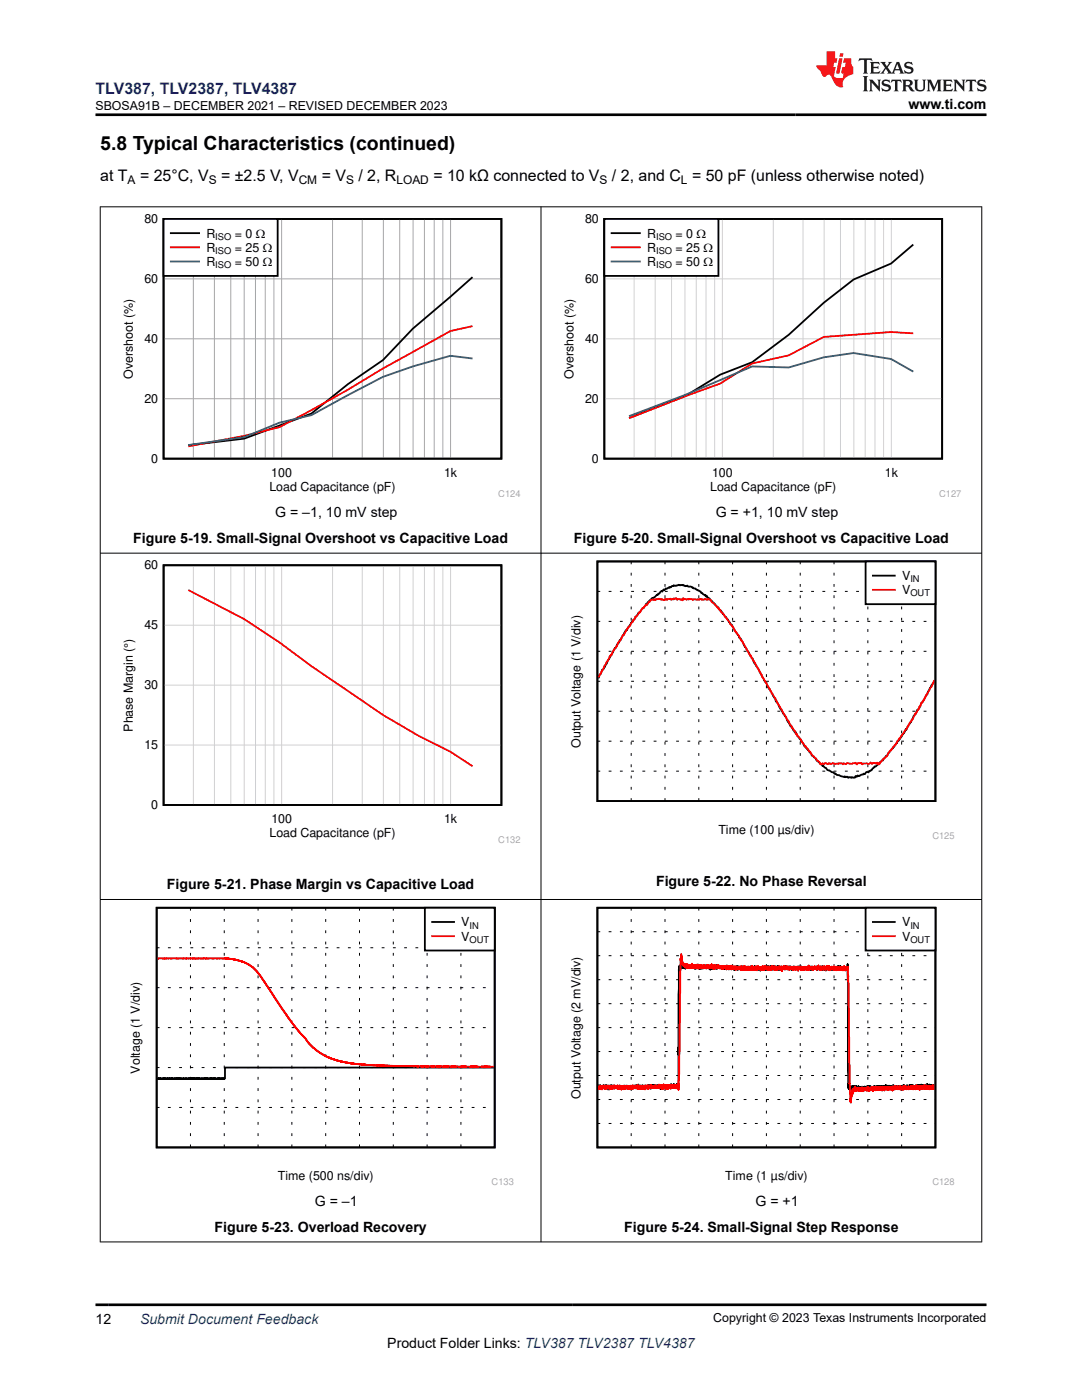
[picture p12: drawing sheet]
<svg xmlns="http://www.w3.org/2000/svg" width="216mm" height="279mm" viewBox="0 0 216 279" stroke-linecap="round" stroke-linejoin="round" font-family="sans-serif">
<defs><g id="words">
<text font-size="3.9" x="20" y="29.9">5.8 Typical Characteristics (continued)</text>
<text font-size="3.2" fill="#00f" x="19" y="18.7">TLV387, TLV2387, TLV4387</text>
<g font-size="3.2">
<text x="20" y="36.1">at T</text>
<text x="27.9" y="36.1">= 25°C, V</text>
<text x="44.1" y="36.1">= ±2.5 V, V</text>
<text x="64.2" y="36.1">= V</text>
<text x="71.5" y="36.1">/ 2, R</text>
<text x="86.5" y="36.1">= 10 kΩ connected to V</text>
<text x="122.1" y="36.1">/ 2, and C = 50 pF (unless otherwise noted)</text>
</g>
<g font-size="2.8">
<text x="181.3" y="21.8">www.ti.com</text>
<text x="54.9" y="103.2">G = –1, 10 mV step</text>
<text x="142.8" y="103.2">G = +1, 10 mV step</text>
<text x="26.6" y="108.4">Figure 5-19. Small-Signal Overshoot vs Capacitive Load</text>
<text x="114.5" y="108.4">Figure 5-20. Small-Signal Overshoot vs Capacitive Load</text>
<text x="33.3" y="177.5">Figure 5-21. Phase Margin vs Capacitive Load</text>
<text x="130.9" y="176.7">Figure 5-22. No Phase Reversal</text>
<text x="42.8" y="245.9">Figure 5-23. Overload Recovery</text>
<text x="62.8" y="240.6">G = –1</text>
<text x="124.6" y="245.9">Figure 5-24. Small-Signal Step Response</text>
<text x="150.7" y="240.6">G = +1</text>
<text x="19" y="264.2">12</text>
<text x="77.3" y="269">Product Folder Links: TLV387 TLV2387 TLV4387</text>
</g>
<text font-size="2.8" fill="#00f" x="27.9" y="264.2">Submit Document Feedback</text>
<g font-size="2.5">
<text x="19" y="21.9">SBOSA91B – DECEMBER 2021 – REVISED DECEMBER 2023</text>
<text x="28.8" y="44.5">80</text>
<text x="41.2" y="47.4">R</text>
<text x="46.8" y="47.4">= 0</text>
<text x="51.1" y="47.4">:</text>
<text x="116.8" y="44.5">80</text>
<text x="129.1" y="47.4">R</text>
<text x="134.8" y="47.4">= 0</text>
<text x="139" y="47.4">:</text>
<text x="41.2" y="50.2">R</text>
<text x="41.2" y="53.1">R</text>
<text x="46.8" y="50.2">= 25 :</text>
<text x="46.8" y="53.1">= 50 :</text>
<text x="129.1" y="50.2">R</text>
<text x="129.1" y="53.1">R</text>
<text x="134.8" y="50.2">= 25 :</text>
<text x="134.8" y="53.1">= 50 :</text>
<text x="28.8" y="56.5">60</text>
<text x="116.8" y="56.5">60</text>
<text x="28.8" y="68.4">40</text>
<text x="116.8" y="68.4">40</text>
<text x="26.5" y="75.6" transform="rotate(-90 26.5 75.6)">Overshoot (%)</text>
<text x="114.5" y="75.6" transform="rotate(-90 114.5 75.6)">Overshoot (%)</text>
<text x="28.8" y="80.4">20</text>
<text x="116.8" y="80.4">20</text>
<text x="30.2" y="92.3">0</text>
<text x="54.1" y="95.2">100</text>
<text x="88.6" y="95.2">1k</text>
<text x="118.1" y="92.3">0</text>
<text x="142.1" y="95.2">100</text>
<text x="176.6" y="95.2">1k</text>
<text x="53.8" y="98">Load Capacitance (pF)</text>
<text x="141.7" y="98">Load Capacitance (pF)</text>
<text x="28.8" y="113.6">60</text>
<text x="180" y="115.8">V</text>
<text x="180" y="118.6">V</text>
<text x="28.8" y="125.6">45</text>
<text x="28.8" y="137.6">30</text>
<text x="26.5" y="146" transform="rotate(-90 26.5 146)">Phase Margin (°)</text>
<text x="28.8" y="149.5">15</text>
<text x="115.8" y="149.2" transform="rotate(-90 115.8 149.2)">Output Voltage (1 V/div)</text>
<text x="30.2" y="161.5">0</text>
<text x="53.8" y="167.1">Load Capacitance (pF)</text>
<text x="54.1" y="164.3">100</text>
<text x="88.6" y="164.3">1k</text>
<text x="143.3" y="166.4">Time (100 µs/div)</text>
<text x="92.1" y="184.9">V</text>
<text x="180" y="184.9">V</text>
<text x="92.1" y="187.7">V</text>
<text x="180" y="187.7">V</text>
<text x="27.9" y="214.2" transform="rotate(-90 27.9 214.2)">Voltage (1 V/div)</text>
<text x="115.8" y="219.3" transform="rotate(-90 115.8 219.3)">Output Voltage (2 mV/div)</text>
<text x="55.4" y="235.5">Time (500 ns/div)</text>
<text x="144.7" y="235.5">Time (1 µs/div)</text>
<text x="142.3" y="263.9">Copyright © 2023 Texas Instruments Incorporated</text>
</g>
<g font-size="2.4">
<text x="25.5" y="36.7">A</text>
<text x="41.7" y="36.7">S</text>
<text x="59.6" y="36.7">CM</text>
<text x="69" y="36.7">S</text>
<text x="79.1" y="36.7">LOAD</text>
<text x="119.6" y="36.7">S</text>
<text x="135.9" y="36.7">L</text>
</g>
<g font-size="1.9">
<text x="43" y="47.8">ISO</text>
<text x="130.9" y="47.8">ISO</text>
<text x="43" y="50.7">ISO</text>
<text x="43" y="53.5">ISO</text>
<text x="130.9" y="50.7">ISO</text>
<text x="130.9" y="53.5">ISO</text>
<text x="181.7" y="116.2">IN</text>
<text x="181.7" y="119">OUT</text>
<text x="93.7" y="185.3">IN</text>
<text x="181.7" y="185.3">IN</text>
<text x="93.7" y="188.1">OUT</text>
<text x="181.7" y="188.1">OUT</text>
</g>
<g font-size="1.9" fill="#a8a8a8">
<text x="99.4" y="99.1">C124</text>
<text x="187.4" y="99.1">C127</text>
<text x="186" y="167.4">C125</text>
<text x="99.4" y="168.2">C132</text>
<text x="98.1" y="236.6">C133</text>
<text x="186" y="236.6">C128</text>
</g>
</g></defs>
<path d="M32.6 43.7h67.4v47.8h-67.4zM94.3 55.3l-11.9 10.3-6 6.3-7 4.8-7.3 5.8-13.4 5-11.1 1.4" fill="none" stroke="#000" stroke-width=".36"/>
<g fill="none" stroke="#a8a8a8" stroke-width=".2">
<path d="M32.6 55.7h67.5M38.6 43.7v47.8M42.8 43.7v47.8M46 43.7v47.8M48.7 43.7v47.8M51 43.7v47.8M52.9 43.7v47.8M54.7 43.7v47.8M56.2 43.7v47.8M66.4 43.7v47.8M72.3 43.7v47.8M76.5 43.7v47.8"/>
<path d="M79.8 43.7v47.8M82.4 43.7v47.8M84.7 43.7v47.8M86.6 43.7v47.8M88.4 43.7v47.8M89.9 43.7v47.8M32.6 79.6h67.5M32.6 67.6h67.5"/>
</g>
<path d="M94.3 65.1l-4.4 1-13.5 7.4-7 4.3-13.6 7.5-7.1 1.7-11.1 2.1" fill="none" stroke="#f00" stroke-width=".36"/>
<path d="M94.3 71.5l-4.4-.5-7.5 2.1-6 2.1-14.3 7.7-6.3 1.5-7.1 2.8-11.1 1.6" fill="none" stroke="#295c75" stroke-width=".36"/>
<path d="M32.6 43.7h22.8v11.4h-22.8z" fill-rule="evenodd" fill="#fff"/>
<path d="M32.6 43.7h22.8v11.4h-22.8zM34.1 46.5h5.6M120.6 43.7h67.4v47.8h-67.4zM182.2 48.8l-4.4 3.8-7.5 3.2-5.9 4.6-7 6.4-7.3 5.5-6.4 2.5-7 4.3-11.2 4.3" fill="none" stroke="#000" stroke-width=".36"/>
<path d="M34.1 49.4h5.6M182.2 66.5l-4.4-.2-13.4 .9-7 3.7-7.3 1.6-6.4 4.1-7 2.5-11.2 4.3" fill="none" stroke="#f00" stroke-width=".36"/>
<path d="M34.1 52.2h5.6M182.2 74.2l-4.4-2.6-7.5-1.1-5.9 .8-7 2-7.3-.2-13.4 5.7-11.2 4.3" fill="none" stroke="#295c75" stroke-width=".36"/>
<g fill="none" stroke="#d1d1d1" stroke-width=".2">
<path d="M120.6 55.7h67.4M126.5 43.7v47.8M130.7 43.7v47.8M134 43.7v47.8M136.7 43.7v47.8M138.9 43.7v47.8M140.9 43.7v47.8M142.6 43.7v47.8M144.1 43.7v47.8M154.3 43.7v47.8M160.2 43.7v47.8M164.4 43.7v47.8"/>
<path d="M167.7 43.7v47.8M170.4 43.7v47.8M172.6 43.7v47.8M174.6 43.7v47.8M176.3 43.7v47.8M177.9 43.7v47.8M120.6 79.6h67.4M120.6 67.6h67.4"/>
</g>
<path d="M120.6 43.7h22.8v11.4h-22.8z" fill-rule="evenodd" fill="#fff"/>
<path d="M120.6 43.7h22.8v11.4h-22.8zM122 46.5h5.7M32.6 112.8h67.5v47.9h-67.5zM119.2 112h67.5v47.9h-67.5zM119.4 135.3l.5-.8 .2-.8 .3-.2 .3-.4 1.1-2.3 .1 .1 1.4-2.5 .4-.6h.1l1.1-2 .2-.1 .8-1.5 .6-.5 .9-1.5 .2 .1 .2-.3 .4-.7 .2 .1 .5-.9 .2 .1 .5-.8 .5-.5 .2 .1 .2-.2 .6-.5 .1 .1 .2-.3h.1l.5-.6 .2 .2 .2-.5 .2 .2 .2-.4 .3 .1 .4-.3 .1 .1 .8-.5 .3 .1 .7-.2 .1 .1 .8-.1 .4 .3 .4-.1 .2 .2 .9 .1 .2 .2 .4 .1 .4 .3 .5 .2 1 .8 .1-.1 .1 .4 .2-.2 2.1 2.4 .2-.1 .1 .4 .4 .3 1.6 2.3 .6 .5 .8 1.5 1 1.5 .7 1.4 1.5 2.2 .4 1 .7 .9 1.5 2.9 .1 .2 .1-.1 .3 .9 1.5 2.4 .1 .5 .4 .4 2.6 4.6h.1l.7 1.2 .1-.2 .4 1 .7 .7 .8 1.3 1.2 1.4 .2 .3 .4 .3 .6 .9 .5 .2 .1 .3 1.2 .8 .3 .5h.4l.5 .4h.3l.7 .6 1.5 .4 .1-.2 .1 .2 .3-.1 .3 .2 .2-.1 .4 .1 .2-.1 .5 .1 .1-.3 .2 .1 .2-.2 .3 .1 .4-.3h.4l.2-.2 .2 .1 .3-.4 .4 .1 .3-.4 .4-.1 .5-.7 .3-.1 .5-.6 .8-.5 .7-1 .1 .1 .3-.6 1.2-1.3 .6-.7 .1-.4h.1l.4-.5 1.1-1.9 .2 .1 1.2-2 .2-.8 .3-.2 .4-.9 .4-.4 .6-1.2h.1l.7-1.3 .2-.2 .2-.6 1.3-2.2" fill="none" stroke="#000" stroke-width=".36"/>
<path d="M122 49.4h5.7M37.6 117.8l11.1 5.8 7.1 4.6 6.3 4.8 14.3 9.7 7.1 4.2 6.4 3.1 4.4 2.9M119.4 135.2l2.2-4.2 .3-.4 .1 .1 .3-.7 .5-.6 .2-.5 .1 .1 .3-.8 .5-.6 1.2-2.2 .6-.5 .2-.6 .3-.1 .6-1.1h.1l.8-.9 .3-.5 .9-1.1 .2 .2 .4-.7 .1 .1a.84 .84 0 0 1 1.2-.4l.1-.3h.6l.4 .2 .1-.1 .4 .2 .3-.2 .1 .1 .2-.2 .1 .2 .7-.2 .1 .2 .3-.2 .1 .2 .1-.3 .2 .2 .3-.2 .2 .3 .4-.2 .3 .2 .3-.1 .1 .2 .1-.5 .2 .3 .2-.1a.31 .31 0 0 0 .6 0l.1 .2 .2-.2 .5 .1 .1 .2 .2-.2h.4l.1 .1h.3l.1-.1 .3 .1 .1-.2 .3 .2 .1-.1 .4 .1 .2-.2 .4 .1a1 1 0 0 1 1 .6l1.1 1 .2 .3 .1-.1 .1 .5 .2-.1 .6 .8 3.8 5.5 1.5 2.8 .1-.1 .2 .6h.1l.1 .4 .4 .4 1.5 2.9 1.9 3.3 .7 .9 .4 .9 2 3.5 .3 .3 .3 .6 .2 .2 .2 .5h.1l.4 .6 .3 .7 .1-.1 1.6 2.4h.2l.6 1 .3 .1 .1 .4 1.7 1.7 .2 .4 .4-.2 .3 .2 .3-.3 .5 .3 .1-.2h.3l.3 .2 .3-.2 .2 .2 .7-.1 .1 .1 .3-.2 .7 .2 .1-.2 .5 .2 .3-.2 .8 .2 .8-.3 .3 .4 .3-.3 .5 .1 .2-.1 .1 .3 .1-.2 .7-.1 .4 .2 .4-.3 .3 .2 .4-.2 .4 .2 .3-.2 .1 .3 .1-.2 .2 .3 .6-1 .6-.5a.75 .75 0 0 0 .5-.7l1.5-1.8 .7-1.2 1.3-1.7 .8-1.5a3.5 3.5 0 0 0 1.1-1.8h.1l.7-1.3 .3-.2 .1-.7 .2 .1 .4-.5 2.1-4" fill="none" stroke="#f00" stroke-width=".36"/>
<path d="M122 52.2h5.7" fill="none" stroke="#295c75" stroke-width=".36"/>
<g fill="none" stroke="#d1d1d1" stroke-width=".2">
<path d="M38.6 112.8v47.9M42.8 112.8v47.9M46.1 112.8v47.9M48.7 112.8v47.9M51 112.8v47.9M52.9 112.8v47.9M54.7 112.8v47.9M56.2 112.8v47.9M66.4 112.8v47.9M72.3 112.8v47.9M76.5 112.8v47.9M79.8 112.8v47.9"/>
<path d="M82.4 112.8v47.9M84.7 112.8v47.9M86.6 112.8v47.9M88.4 112.8v47.9M89.9 112.8v47.9M32.6 136.7h67.5M32.6 124.8h67.5M32.6 148.7h67.5"/>
</g>
<g fill="none" stroke="#000" stroke-width=".2">
<path d="M119.2 118h.6M121.5 118h.5M123.7 118h.6M125.9 118h.6M125.9 112v.6M125.9 114.3v.6M125.9 116.6v.5M125.9 118.8v.6M128.2 118h.5M130.4 118h.6M132.7 118h.5M132.7 112v.6"/>
<path d="M132.7 114.3v.6M132.7 116.6v.5M132.7 118.8v.6M134.9 118h.6M137.2 118h.5M139.4 118h.6M139.4 112v.6M139.4 114.3v.6M139.4 116.6v.5M139.4 118.8v.6M141.7 118h.5M143.9 118h.6"/>
<path d="M146.1 118h.6M146.2 112v.6M146.2 114.3v.6M146.2 116.6v.5M146.2 118.8v.6M148.4 118h.5M150.6 118h.6M152.9 118h.5M152.9 112v.6M152.9 114.3v.6M152.9 116.6v.5M152.9 118.8v.6"/>
<path d="M155.1 118h.6M157.4 118h.5M159.6 118h.6M159.7 112v.6M159.7 114.3v.6M159.7 116.6v.5M159.7 118.8v.6M161.9 118h.5M164.1 118h.6M166.3 118h.6M166.4 112v.6M166.4 114.3v.6"/>
<path d="M166.4 116.6v.5M166.4 118.8v.6M168.6 118h.5M170.8 118h.6M173.1 118h.5M173.2 112v.6M173.2 114.3v.6M173.2 116.6v.5M173.2 118.8v.6M175.3 118h.6M177.6 118h.5M179.8 118h.6"/>
<path d="M179.9 112v.6M179.9 114.3v.6M179.9 116.6v.5M179.9 118.8v.6M182.1 118h.5M184.3 118h.6M186.5 118h.2M119.2 136h.6M119.2 130h.6M119.2 124h.6M121.5 136h.5M121.5 130h.5"/>
<path d="M121.5 124h.5M123.7 136h.6M123.7 130h.6M123.7 124h.6M125.9 136h.6M125.9 130h.6M125.9 124h.6M125.9 121v.6M125.9 123.3v.6M125.9 125.5v.6M125.9 127.8v.6M125.9 130v.6"/>
<path d="M125.9 132.3v.6M125.9 134.5v.6M125.9 136.8v.6M125.9 139v.6M128.2 136h.5M128.2 130h.5M128.2 124h.5M130.4 136h.6M130.4 130h.6M130.4 124h.6M132.7 136h.5M132.7 130h.5"/>
<path d="M132.7 124h.5M132.7 121v.6M132.7 123.3v.6M132.7 125.5v.6M132.7 127.8v.6M132.7 130v.6M132.7 132.3v.6M132.7 134.5v.6M132.7 136.8v.6M132.7 139v.6M134.9 136h.6M134.9 130h.6"/>
<path d="M134.9 124h.6M137.2 136h.5M137.2 130h.5M137.2 124h.5M139.4 136h.6M139.4 130h.6M139.4 124h.6M139.4 121v.6M139.4 123.3v.6M139.4 125.5v.6M139.4 127.8v.6M139.4 130v.6"/>
<path d="M139.4 132.3v.6M139.4 134.5v.6M139.4 136.8v.6M139.4 139v.6M141.7 136h.5M141.7 130h.5M141.7 124h.5M143.9 136h.6M143.9 130h.6M143.9 124h.6M146.1 136h.6M146.1 130h.6"/>
<path d="M146.1 124h.6M146.2 121v.6M146.2 123.3v.6M146.2 125.5v.6M146.2 127.8v.6M146.2 130v.6M146.2 132.3v.6M146.2 134.5v.6M146.2 136.8v.6M146.2 139v.6M148.4 136h.5M148.4 130h.5"/>
<path d="M148.4 124h.5M150.6 136h.6M150.6 130h.6M150.6 124h.6M152.9 136h.5M152.9 130h.5M152.9 124h.5M152.9 121v.6M152.9 123.3v.6M152.9 125.5v.6M152.9 127.8v.6M152.9 130v.6"/>
<path d="M152.9 132.3v.6M152.9 134.5v.6M152.9 136.8v.6M152.9 139v.6M155.1 136h.6M155.1 130h.6M155.1 124h.6M157.4 136h.5M157.4 130h.5M157.4 124h.5M159.6 136h.6M159.6 130h.6"/>
<path d="M159.6 124h.6M159.7 121v.6M159.7 123.3v.6M159.7 125.5v.6M159.7 127.8v.6M159.7 130v.6M159.7 132.3v.6M159.7 134.5v.6M159.7 136.8v.6M159.7 139v.6M161.9 136h.5M161.9 130h.5"/>
<path d="M161.9 124h.5M164.1 136h.6M164.1 130h.6M164.1 124h.6M166.3 136h.6M166.3 130h.6M166.3 124h.6M166.4 121v.6M166.4 123.3v.6M166.4 125.5v.6M166.4 127.8v.6M166.4 130v.6"/>
<path d="M166.4 132.3v.6M166.4 134.5v.6M166.4 136.8v.6M166.4 139v.6M168.6 136h.5M168.6 130h.5M168.6 124h.5M170.8 136h.6M170.8 130h.6M170.8 124h.6M173.1 136h.5M173.1 130h.5"/>
<path d="M173.1 124h.5M173.2 121v.6M173.2 123.3v.6M173.2 125.5v.6M173.2 127.8v.6M173.2 130v.6M173.2 132.3v.6M173.2 134.5v.6M173.2 136.8v.6M173.2 139v.6M175.3 136h.6M175.3 130h.6"/>
<path d="M175.3 124h.6M177.6 136h.5M177.6 130h.5M177.6 124h.5M179.8 136h.6M179.8 130h.6M179.8 124h.6M179.9 121v.6M179.9 123.3v.6M179.9 125.5v.6M179.9 127.8v.6M179.9 130v.6"/>
<path d="M179.9 132.3v.6M179.9 134.5v.6M179.9 136.8v.6M179.9 139v.6M182.1 136h.5M182.1 130h.5M182.1 124h.5M184.3 136h.6M184.3 130h.6M184.3 124h.6M186.5 136h.2M186.5 130h.2"/>
<path d="M186.5 124h.2M119.2 153.9h.6M119.2 147.9h.6M119.2 141.9h.6M121.5 153.9h.5M121.5 147.9h.5M121.5 141.9h.5M123.7 153.9h.6M123.7 147.9h.6M123.7 141.9h.6M125.9 153.9h.6M125.9 147.9h.6"/>
<path d="M125.9 141.9h.6M125.9 141.3v.6M125.9 143.5v.6M125.9 145.8v.6M125.9 148v.6M125.9 150.3v.6M125.9 152.5v.6M125.9 154.8v.6M125.9 157v.6M125.9 159.3v.6M128.2 153.9h.5M128.2 147.9h.5"/>
<path d="M128.2 141.9h.5M130.4 153.9h.6M130.4 147.9h.6M130.4 141.9h.6M132.7 153.9h.5M132.7 147.9h.5M132.7 141.9h.5M132.7 141.3v.6M132.7 143.5v.6M132.7 145.8v.6M132.7 148v.6M132.7 150.3v.6"/>
<path d="M132.7 152.5v.6M132.7 154.8v.6M132.7 157v.6M132.7 159.3v.6M134.9 153.9h.6M134.9 147.9h.6M134.9 141.9h.6M137.2 153.9h.5M137.2 147.9h.5M137.2 141.9h.5M139.4 153.9h.6M139.4 147.9h.6"/>
<path d="M139.4 141.9h.6M139.4 141.3v.6M139.4 143.5v.6M139.4 145.8v.6M139.4 148v.6M139.4 150.3v.6M139.4 152.5v.6M139.4 154.8v.6M139.4 157v.6M139.4 159.3v.6M141.7 153.9h.5M141.7 147.9h.5"/>
<path d="M141.7 141.9h.5M143.9 153.9h.6M143.9 147.9h.6M143.9 141.9h.6M146.1 153.9h.6M146.1 147.9h.6M146.1 141.9h.6M146.2 141.3v.6M146.2 143.5v.6M146.2 145.8v.6M146.2 148v.6M146.2 150.3v.6"/>
<path d="M146.2 152.5v.6M146.2 154.8v.6M146.2 157v.6M146.2 159.3v.6M148.4 153.9h.5M148.4 147.9h.5M148.4 141.9h.5M150.6 153.9h.6M150.6 147.9h.6M150.6 141.9h.6M152.9 153.9h.5M152.9 147.9h.5"/>
<path d="M152.9 141.9h.5M152.9 141.3v.6M152.9 143.5v.6M152.9 145.8v.6M152.9 148v.6M152.9 150.3v.6M152.9 152.5v.6M152.9 154.8v.6M152.9 157v.6M152.9 159.3v.6M155.1 153.9h.6M155.1 147.9h.6"/>
<path d="M155.1 141.9h.6M157.4 153.9h.5M157.4 147.9h.5M157.4 141.9h.5M159.6 153.9h.6M159.6 147.9h.6M159.6 141.9h.6M159.7 141.3v.6M159.7 143.5v.6M159.7 145.8v.6M159.7 148v.6M159.7 150.3v.6"/>
<path d="M159.7 152.5v.6M159.7 154.8v.6M159.7 157v.6M159.7 159.3v.6M161.9 153.9h.5M161.9 147.9h.5M161.9 141.9h.5M164.1 153.9h.6M164.1 147.9h.6M164.1 141.9h.6M166.3 153.9h.6M166.3 147.9h.6"/>
<path d="M166.3 141.9h.6M166.4 141.3v.6M166.4 143.5v.6M166.4 145.8v.6M166.4 148v.6M166.4 150.3v.6M166.4 152.5v.6M166.4 154.8v.6M166.4 157v.6M166.4 159.3v.6M168.6 153.9h.5M168.6 147.9h.5"/>
<path d="M168.6 141.9h.5M170.8 153.9h.6M170.8 147.9h.6M170.8 141.9h.6M173.1 153.9h.5M173.1 147.9h.5M173.1 141.9h.5M173.2 141.3v.6M173.2 143.5v.6M173.2 145.8v.6M173.2 148v.6M173.2 150.3v.6"/>
<path d="M173.2 152.5v.6M173.2 154.8v.6M173.2 157v.6M173.2 159.3v.6M175.3 153.9h.6M175.3 147.9h.6M175.3 141.9h.6M177.6 153.9h.5M177.6 147.9h.5M177.6 141.9h.5M179.8 153.9h.6M179.8 147.9h.6"/>
<path d="M179.8 141.9h.6M179.9 141.3v.6M179.9 143.5v.6M179.9 145.8v.6M179.9 148v.6M179.9 150.3v.6M179.9 152.5v.6M179.9 154.8v.6M179.9 157v.6M179.9 159.3v.6M182.1 153.9h.5M182.1 147.9h.5"/>
<path d="M182.1 141.9h.5M184.3 153.9h.6M184.3 147.9h.6M184.3 141.9h.6M186.5 153.9h.2M186.5 147.9h.2M186.5 141.9h.2"/>
</g>
<path d="M172.7 112h14v8.6h-14z" fill-rule="evenodd" fill="#fff"/>
<path d="M172.7 112h14v8.6h-14zM174.2 114.9h4.3M31.3 181.2h67.4v47.8h-67.4zM98.5 213.1h-53.6v2.2h-13.5" fill="none" stroke="#000" stroke-width=".36"/>
<path d="M174.2 117.7h4.3M31.4 191.3h14.2l2 .4 2 .7 1.1 .8 .9 1.1 6 8.9 .1 .1 .8 1.2h.1v.2l1.4 1.6 .9 .9 .7 1.1 2.3 1.9 2.7 1.3 3.2 .7 5.3 .4 23.4 .3" fill="none" stroke="#f00" stroke-width=".36"/>
<g fill="none" stroke="#000" stroke-width=".2">
<path d="M31.3 197.1h.5M31.3 189.1h.5M33.5 197.1h.6M33.5 189.1h.6M35.8 197.1h.5M35.8 189.1h.5M38 197.1h.6M38 189.1h.6M38 181.2v.5M38 183.4v.6M38 185.7v.5M38 187.9v.6"/>
<path d="M38 190.2v.5M38 192.4v.6M38 194.7v.5M38 196.9v.6M38 199.2v.5M40.2 197.1h.6M40.2 189.1h.6M42.5 197.1h.5M42.5 189.1h.5M44.7 197.1h.6M44.7 189.1h.6M44.7 181.2v.5"/>
<path d="M44.7 183.4v.6M44.7 185.7v.5M44.7 187.9v.6M44.7 190.2v.5M44.7 192.4v.6M44.7 194.7v.5M44.7 196.9v.6M44.7 199.2v.5M47 197.1h.5M47 189.1h.5M49.2 197.1h.6M49.2 189.1h.6"/>
<path d="M51.5 197.1h.5M51.5 189.1h.5M51.5 181.2v.5M51.5 183.4v.6M51.5 185.7v.5M51.5 187.9v.6M51.5 190.2v.5M51.5 192.4v.6M51.5 194.7v.5M51.5 196.9v.6M51.5 199.2v.5M53.7 197.1h.6"/>
<path d="M53.7 189.1h.6M56 197.1h.5M56 189.1h.5M58.2 197.1h.6M58.2 189.1h.6M58.2 181.2v.5M58.2 183.4v.6M58.2 185.7v.5M58.2 187.9v.6M58.2 190.2v.5M58.2 192.4v.6M58.2 194.7v.5"/>
<path d="M58.2 196.9v.6M58.2 199.2v.5M60.4 197.1h.6M60.4 189.1h.6M62.7 197.1h.5M62.7 189.1h.5M64.9 197.1h.6M64.9 189.1h.6M65 181.2v.5M65 183.4v.6M65 185.7v.5M65 187.9v.6"/>
<path d="M65 190.2v.5M65 192.4v.6M65 194.7v.5M65 196.9v.6M65 199.2v.5M67.2 197.1h.5M67.2 189.1h.5M69.4 197.1h.6M69.4 189.1h.6M71.7 197.1h.5M71.7 189.1h.5M71.7 181.2v.5"/>
<path d="M71.7 183.4v.6M71.7 185.7v.5M71.7 187.9v.6M71.7 190.2v.5M71.7 192.4v.6M71.7 194.7v.5M71.7 196.9v.6M71.7 199.2v.5M73.9 197.1h.6M73.9 189.1h.6M76.2 197.1h.5M76.2 189.1h.5"/>
<path d="M78.4 197.1h.6M78.4 189.1h.6M78.5 181.2v.5M78.5 183.4v.6M78.5 185.7v.5M78.5 187.9v.6M78.5 190.2v.5M78.5 192.4v.6M78.5 194.7v.5M78.5 196.9v.6M78.5 199.2v.5M80.6 197.1h.6"/>
<path d="M80.6 189.1h.6M82.9 197.1h.6M82.9 189.1h.6M85.1 197.1h.6M85.1 189.1h.6M85.2 181.2v.5M85.2 183.4v.6M85.2 185.7v.5M85.2 187.9v.6M85.2 190.2v.5M85.2 192.4v.6M85.2 194.7v.5"/>
<path d="M85.2 196.9v.6M85.2 199.2v.5M87.4 197.1h.5M87.4 189.1h.5M89.6 197.1h.6M89.6 189.1h.6M91.9 197.1h.5M91.9 189.1h.5M92 181.2v.5M92 183.4v.6M92 185.7v.5M92 187.9v.6"/>
<path d="M92 190.2v.5M92 192.4v.6M92 194.7v.5M92 196.9v.6M92 199.2v.5M94.1 197.1h.6M94.1 189.1h.6M96.4 197.1h.5M96.4 189.1h.5M98.6 197.1h.1M98.6 189.1h.1M31.3 213.1h.5"/>
<path d="M31.3 205.1h.5M33.5 213.1h.6M33.5 205.1h.6M35.8 213.1h.5M35.8 205.1h.5M38 213.1h.6M38 205.1h.6M38 201.4v.6M38 203.7v.5M38 205.9v.6M38 208.2v.5M38 210.4v.6"/>
<path d="M38 212.7v.5M38 214.9v.6M38 217.2v.5M38 219.4v.6M40.2 213.1h.6M40.2 205.1h.6M42.5 213.1h.5M42.5 205.1h.5M44.7 213.1h.6M44.7 205.1h.6M44.7 201.4v.6M44.7 203.7v.5"/>
<path d="M44.7 205.9v.6M44.7 208.2v.5M44.7 210.4v.6M44.7 212.7v.5M44.7 214.9v.6M44.7 217.2v.5M44.7 219.4v.6M47 213.1h.5M47 205.1h.5M49.2 213.1h.6M49.2 205.1h.6M51.5 213.1h.5"/>
<path d="M51.5 205.1h.5M51.5 201.4v.6M51.5 203.7v.5M51.5 205.9v.6M51.5 208.2v.5M51.5 210.4v.6M51.5 212.7v.5M51.5 214.9v.6M51.5 217.2v.5M51.5 219.4v.6M53.7 213.1h.6M53.7 205.1h.6"/>
<path d="M56 213.1h.5M56 205.1h.5M58.2 213.1h.6M58.2 205.1h.6M58.2 201.4v.6M58.2 203.7v.5M58.2 205.9v.6M58.2 208.2v.5M58.2 210.4v.6M58.2 212.7v.5M58.2 214.9v.6M58.2 217.2v.5"/>
<path d="M58.2 219.4v.6M60.4 213.1h.6M60.4 205.1h.6M62.7 213.1h.5M62.7 205.1h.5M64.9 213.1h.6M64.9 205.1h.6M65 201.4v.6M65 203.7v.5M65 205.9v.6M65 208.2v.5M65 210.4v.6"/>
<path d="M65 212.7v.5M65 214.9v.6M65 217.2v.5M65 219.4v.6M67.2 213.1h.5M67.2 205.1h.5M69.4 213.1h.6M69.4 205.1h.6M71.7 213.1h.5M71.7 205.1h.5M71.7 201.4v.6M71.7 203.7v.5"/>
<path d="M71.7 205.9v.6M71.7 208.2v.5M71.7 210.4v.6M71.7 212.7v.5M71.7 214.9v.6M71.7 217.2v.5M71.7 219.4v.6M73.9 213.1h.6M73.9 205.1h.6M76.2 213.1h.5M76.2 205.1h.5M78.4 213.1h.6"/>
<path d="M78.4 205.1h.6M78.5 201.4v.6M78.5 203.7v.5M78.5 205.9v.6M78.5 208.2v.5M78.5 210.4v.6M78.5 212.7v.5M78.5 214.9v.6M78.5 217.2v.5M78.5 219.4v.6M80.6 213.1h.6M80.6 205.1h.6"/>
<path d="M82.9 213.1h.6M82.9 205.1h.6M85.1 213.1h.6M85.1 205.1h.6M85.2 201.4v.6M85.2 203.7v.5M85.2 205.9v.6M85.2 208.2v.5M85.2 210.4v.6M85.2 212.7v.5M85.2 214.9v.6M85.2 217.2v.5"/>
<path d="M85.2 219.4v.6M87.4 213.1h.5M87.4 205.1h.5M89.6 213.1h.6M89.6 205.1h.6M91.9 213.1h.5M91.9 205.1h.5M92 201.4v.6M92 203.7v.5M92 205.9v.6M92 208.2v.5M92 210.4v.6"/>
<path d="M92 212.7v.5M92 214.9v.6M92 217.2v.5M92 219.4v.6M94.1 213.1h.6M94.1 205.1h.6M96.4 213.1h.5M96.4 205.1h.5M98.6 213.1h.1M98.6 205.1h.1M31.3 221h.5M33.5 221h.6"/>
<path d="M35.8 221h.5M38 221h.6M38 221.7v.5M38 223.9v.6M38 226.2v.5M38 228.4v.6M40.2 221h.6M42.5 221h.5M44.7 221h.6M44.7 221.7v.5M44.7 223.9v.6M44.7 226.2v.5"/>
<path d="M44.7 228.4v.6M47 221h.5M49.2 221h.6M51.5 221h.5M51.5 221.7v.5M51.5 223.9v.6M51.5 226.2v.5M51.5 228.4v.6M53.7 221h.6M56 221h.5M58.2 221h.6M58.2 221.7v.5"/>
<path d="M58.2 223.9v.6M58.2 226.2v.5M58.2 228.4v.6M60.4 221h.6M62.7 221h.5M64.9 221h.6M65 221.7v.5M65 223.9v.6M65 226.2v.5M65 228.4v.6M67.2 221h.5M69.4 221h.6"/>
<path d="M71.7 221h.5M71.7 221.7v.5M71.7 223.9v.6M71.7 226.2v.5M71.7 228.4v.6M73.9 221h.6M76.2 221h.5M78.4 221h.6M78.5 221.7v.5M78.5 223.9v.6M78.5 226.2v.5M78.5 228.4v.6"/>
<path d="M80.6 221h.6M82.9 221h.6M85.1 221h.6M85.2 221.7v.5M85.2 223.9v.6M85.2 226.2v.5M85.2 228.4v.6M87.4 221h.5M89.6 221h.6M91.9 221h.5M92 221.7v.5M92 223.9v.6"/>
<path d="M92 226.2v.5M92 228.4v.6M94.1 221h.6M96.4 221h.5M98.6 221h.1"/>
</g>
<path d="M84.8 181.2h13.9v8.5h-13.9z" fill-rule="evenodd" fill="#fff"/>
<path d="M84.8 181.2h13.9v8.5h-13.9zM86.2 184h4.4M119.2 181.2h67.5v47.8h-67.5zM186.5 216.8v.3l-.1-.6v.6l-.1-.5v.5v-.5l-.1 .4-.2-.4v.4l-.1-.4-.1 .6v-.7v.6l-.1-.6-.1 .6v-.6l-.1 .5-.1-.6v.7l-.1-.5-.1 .5v-.5l-.1 .4v-.5v.4l-.1-.3v.4v-.6l-.2 .8v-.6l-.1 .6v-.7l-.1 .6-.1-.6-.1 .7v-.5v.5l-.1-.6-.1 .5v-.5l-.1 .5-.1-.4v.4v-.6v.5l-.1-.4-.1 .5v-.6v.7l-.1-.6v.5l-.1-.5h-.1v.6v-.5l-.1 .4v-.5l-.1 .4-.1-.4v.4l-.1-.5v.5l-.1-.5v.7v-.3l-.1 .1v-.2v.3l-.1-.3v.3l-.1-.4v.4v-.5v.5v-.4l-.1 .4-.1-.4v.6v-.5l-.2 .2v-.3v.4v-.5v.6v-.4l-.1 .4-.1-.5v.4l-.1-.4-.1 .4v-.6l-.2 .7v-.6v.4l-.1-.3v.4v-.4l-.1 .4v-.5l-.1 .5-.1-.3v.5l-.1-.6-.1 .6-.1-.7v.5l-.1-.4v.4v-.2v.3v-.5l-.1 .5v-.4v.3v-.3l-.1 .3v-.3v.4v-.4l-.1 .4v-.5l-.1 .6v-.6v.4l-.1-.5-.1 .5v-.5v.6l-.1-.3v.2v-.5v.6l-.1-.4v.4l-.1-.4v.5l-.1-.6-.1 .6-.1-.5-.1 .4v-.4v.4v-.4l-.1 .3-.1-.3v.4v-.4v.4v-.4l-.2 .4v-.4v.5l-.1-.6-.1 .4v-.3v.3l-.1-.4-.1 .4-.1-.4-.1 .6v-.5l-.1 .4v-.4l-.1 .4v-.4v.6l-.1-.8v.7l-.1-.5-.1 .5v-.7l-.1 .6v-.4l-.2 .4v-.5v.6v-.5l-.1 .5v-.5v.4v-.3l-.1 .2-.1-.2v.3v-.5v.5l-.1-.5v.5v-.5l-.1 .5v-.4v.3l-.1-.2v.4l-.1-.6v.4v-.3v.4l-.1-.4-.1 .5-.2-.7v.6v-.6l-.1 .6-.1-.5-.1 .5v-.5l-.1 .5v-.4v.4l-.1-.3v.4v-.4l-.1 .3v-.3v.4v-.5l-.1 .4-.1-.4v.5l-.1-.5v.4l-.1-.3v.2v-.3l-.2 .4v-.4v.4v-.4l-.1 .4v-.3l-.1 .3v-.4l-.1 .6-.1-.6v.5v-.5l-.1 .5v-.4l-.1 .2v-.3v.3v-.2v.3v-.3l-.1 .1v.3l-.1-.5v.5l-.1-.5-.1 .6v-.6l-.2 .4v-.3l-.1 .3v-.3v.3l-.1-.2v.6l-.1-.7-.2 .5v-.5l-.1 .4v-.5l-.1 .6v-.5l-.1 .3v-.4l-.1 .5v-.5v.4v-.3l-.1 .3v-.3l-.1 .5-.1-.6v.5v-.5l-.2 .5v-.3v.4l-.1-.5-.1 .5v-.5v.5l-.1-.5v.5l-.1-.5-.1 .4v-.4v.5l-.1-.5v.5v-.3v.2l-.1-.2v.4l-.2-.6v.6v-.5l-.1 .4-.1-.5-.1 .4v-.4l-.1 .4v-.3h-.1v.5v-.5v.3l-.1-.4-.1 .5v-.6v.5l-.1-.4v.4l-.1-.3v.3v-.4v.3l-.1-.2v.3v-.3l-.1 .3v-.6l-.1 .7-.1-.5v.4l-.1-.3v.5l-.1-.7-.1 .6-.1-.5v.5v-.6v.5l-.1-.5-.1 .5v-.5l-.2 .7v-.6v.6l-.1-.7v.5l-.2-.4-.1 .5-.1-.6-.1 .4-.1-3.5-.1-21.3v.9v.1v-.3v.3l-.1-.3-.1 .4-.1-.4v.4v-.4l-.1 .4v-.5l-.1 .5-.1-.5v.4l-.1-.4-.2 .5v-.5v.4l-.1-.3v.4l-.1-.4v.5v-.4v.2v-.2v.3v-.3l-.1 .2v-.3v.3v-.3l-.1 .3v-.4v.6l-.2-.8v.7v-.4l-.1 .4v-.4l-.1 .3v-.4v.5l-.1-.6v.5v-.2l-.1 .1v-.5v.8v-.4l-.1 .1v-.2l-.1 .2v-.2v.3v-.3v.3l-.2-.4v.5v-.6v.5v-.4v.4l-.1-.4-.1 .3v-.3v.4l-.1-.4-.1 .6-.1-.5v.4v-.5l-.1 .5-.1-.5v.5l-.1-.5v.5v-.5l-.2 .5v-.6l-.1 .7v-.6l-.1 .5v-.4l-.1 .3v-.3v.4l-.1-.4v.4l-.1-.6v.6v-.5l-.1 .4v-.5l-.1 .5v-.4v.4l-.2-.6v.7v-.4v.3l-.1-.3v.6v-.6l-.1 .4-.1-.6-.1 .5v-.5v.6v-.4l-.1-.1-.1 .4v-.5l-.1 .5-.1-.5v.6v-.4l-.1 .2-.1-.3v.5v-.6v.4v-.3l-.2 .5v-.5v.4l-.1-.4-.1 .4-.2-.4v.3v-.4v.5v-.4v.4l-.1-.3v.4v-.4l-.1 .3-.1-.3v.4v-.6l-.1 .5-.1-.4v.4v-.5v.4l-.1-.3v.4v-.4v.4v-.2l-.1 .2-.1-.4-.1 .4v-.4l-.1 .4-.1-.5v.4l-.1-.3v.4l-.1-.4v.4l-.1-.3-.1 .2v-.4v.7v-.6l-.1 .5-.1-.5v.3v-.3l-.1 .4v-.4l-.2 .5-.1-.6v.6v-.5l-.2 .4v-.4v.2l-.1-.2v.4v-.4l-.1 .4v-.4l-.1 .5-.1-.6v.5v-.3l-.1 .2-.1-.2v.3v-.3v.5l-.1-.7-.1 .7v-.5v-.1l-.1 .4v-.4l-.1 .4v-.4v.6v-.5l-.1-.1v.4l-.1-.5v.5l-.1-.6v.6v-.4l-.1 .4v-.3l-.1 .2v-.3v.4v-.4v.4v-.5v.4l-.1-.3-.1 .3v-.3v.4v-.5v.5l-.1-.5-.1 .4v-.3l-.1 .3v-.3l-.1 .3v-.3v.4v-.4l-.1 .5v-.3l-.1 .2v-.3v.4l-.1-.5v.4v-.4l-.1 .5v-.5v.4l-.1-.3v.3v-.4l-.1 .4v-.5l-.1 .5-.1-.3v.3v-.2v.4l-.1-.6-.1 .5-.1-.4-.1 .3v-.5v.5v-.5v.4l-.2-.2v.3l-.1-.5v.6v-.4v.2l-.1-.2-.1 .3v-.3v.3v-.4l-.1 .4-.1-.4v.3v-.3l-.1 .4-.1-.4v.4v-.6l-.2 .7v-.4v.4v-.4v.3l-.2-.3v.3v-.4l-.1 .4v-.3v.3l-.1-.4-.1 .5-.1-.5v.5l-.1-.4v.5v-.4l-.1-.1v.2v-.3v.3v-.3l-.1 .4v-.4v.4l-.1-.5v.6l-.1-.5v.4l-.1-.4-.1 .4-.1-.6v.8v-.6l-.1 .5v-.4v.3l-.1-.4-.1 .4v-.4v.4l-.2-.5v.5v-.5l-.1 .6v-.4v.3l-.1-.4v.4v-.4l-.1 .3v-.5v.5l-.1-.3v.3l-.1-.2v.3v-.4v.5l-.1-.4-.1 .4v-.6l-.1 .6-.2-.7v.6v-.4l-.2 .4v-.4v.6l-.1-.6v.6l-.1-.7v.5l-.1-.6v.7v-.6l-.1 .6-.1-.6-.1 .4v-.4v.5v-.3l-.1 .5v-.6l-.1 .4v-.3v.3l-.2-.4v.5l-.1-.5-.1 .6v-.4l-.1 .2-.1-.4v.4v-.5v.7l-.2-.5v.5v-.6v.5v-.5l-.1 .6-.1-.5v.6v-.6v.5l-.1-.4-.1 .4-.2-.7v.5l-.1-.4v.4v-.5l-.2 .6v-.4v.4l-.1-.4v.3v-.5v.5l-.1-.3v.4v-.4v.3l-.1-.3v.3v-.4l-.1 .4v-.6v.6l-.1-.5-.1 .7v-.4v.3l-.1-.4-.1 .3v-.3v.4v-.4l-.1 .3-.1-.5v.7l-.2-.7v.5l-.1-.4v.5l-.1-.5v.5l-.1-.5-.1 .4v-.5v.6v-.4l-.1 .4-.1-.4v.4l-.1-.4-.1 .4v-.5l-.1 .4v-.3v.2v-.3l-.1 .4-.1-.4v.4l-.1-.3v.4v-.6v.4l-.2-.3-.1 .4v-.5v.5v-.3v.3l-.2-.4v.4v-.6l-.1 .7v-.6v.4l-.1-.5v.5l-.1-.3-.1 .4v-.4v.3l-.1-.2v.3l-.1-.3v.3l-.1-.5-.1 .5-.1-.4v.5l-.1-.7v.5l-.1-.3v.4v-.4l-.1 .4v-.4l-.1 .3-.1-.3v.4v-.3l-.1 .3-.1-.5v.7v-.6v.3v-.3l-.1 .3-.1-.3v.4v-.3v.3v-.3v.2l-.1-.4v.4l-.1-.3v.4v-.4l-.1 .4-.1-.5v.5l-.1-.5v.5l-.1-.5-.1 .4v-.5l-.1 .6-.1-.3v.4v-.6v.4l-.1-.2v.3l-.1-.5v.4v-.3l-.2 .3v-.5l-.2 .6v-.5v.3v-.2l-.1 .1v-.2l-.1 .2v-.2v.4v-.4v.3l-.1-.3v.4v-.4l-.1 .3v-.4l-.1 .5-.1-.4v.4l-.1-.4v.5v-.4l-.1 .2v-.3v.4l-.2-.5v.4l-.1-.3-.1 .3v-.4v.4v-.3l-.2 .3v-.5v.5v-.3v.2v-.3v.3l-.2-.3v.4l-.1-.5v.6v-.7l-.2 .7v-.5v.4l-.1-.4v.4v-.5l-.1 .5-.1-.4v.6l-.1-.6-.1 .4v-.4l-.1 .6v-.4l-.1 .2-.1-.3v.3v-.4l-.1 .4v-.5l-.1 .7v-.6l-.2 .7v-.7l-.1 .4v-.4l-.1 .3v-.2v.2l-.1-.3v.5l-.1-.6v.5l-.2-.3v.3v-.3v.3v-.3l-.1 .3-.1-.3v.4v-.5l-.1 .4v-.6l-.1 .6-.1-.5-.1 .4v-.3v.4l-.2-.4-.1 .4v-.4v.5v-.5l-.1 .4-.1-.5v.4v-.5l-.1 .7v-.4l-.1 .3v-.3v.3l-.1-.4v.5v-.6l-.1 .7-.2-.7-.1 .4-.1-.3v.3v-.4l-.1 .5-.1-.4v.5v-.7l-.2 .6v-.4v.4l-.1-.3v.3v-.4v.5l-.1-.6v.4l-.1-.4v.4l-.1-.3v.3v-.4l-.1 .4-.1-.5v.5l-.1-.5-.1 .5-.1-.5-.1 .6v-.5v.3l-.1-.3v.4v-.4v.3v-.3l-.1 .4v-.3v.3v-.4l-.1 .4v-.3l-.1 .3v-.4v.5l-.2-.6v.5l-.1-.4v.4v-.5v.5v-.2l-.1 .1-.1-.4v.4v-.5l-.2 .8v-.7v.5v-.4l-.1 .4-.1-.4v.3v-.2v.1v-.4l-.1 .6-.1-.5-.1 .5v-.5l-.1 .5v-.3v.4l-.1-.5v.4l-.1-.4-.1 .5v-.7l-.1 .7v-.4v.4l-.2-.3v.6l-.2 23.6v-.5v.3v-.5l-.1 .6-.1-.5v.4v-.5v.7l-.2-.6v.3v-.3l-.1 .4-.1-.3v.4l-.1-.5-.1 .4v-.4l-.1 .4v-.5v.6l-.1-.4-.1 .5v-.2v-.4v.4l-.1-.3-.1 .4-.1-.6-.1 .8v-.4l-.1 .2v-.4l-.1 .3v-.4v.5l-.1-.4-.1 .4v-.3v.4v-.4v.3l-.1-.3-.1 .3v-.4v.4l-.1-.4v.4l-.1-.4v.3v-.3l-.1 .5v-.6v.6v-.5l-.1 .4v-.4v.4v-.4l-.1 .3-.1-.3v.4v-.4l-.1 .5v-.5l-.1 .5v-.5l-.1 .3-.1-.3v.5l-.1-.5-.1 .4v-.4l-.1 .5-.1-.3v.5l-.2-.7v.5v-.3v.2l-.1-.4v.4l-.1-.3v.3v-.4v.4l-.1-.4-.1 .5v-.6l-.1 .7-.1-.5-.1 .4v-.5v.5v-.4l-.2 .4v-.5v.5l-.1-.3-.1 .2v-.4l-.1 .5-.1-.5v.4v-.4l-.1 .5v-.4l-.1 .4-.1-.5v.5l-.1-.4v.6v-.5l-.1-.1v.3v-.4l-.1 .3v-.4l-.2 .7v-.6v.6l-.1-.6-.1 .4v-.3v.3l-.1-.2v.3v-.5v.4v-.2l-.1 .2v-.2v.3l-.1-.2v.2v-.4v.5l-.1-.5-.1 .4-.1-.5-.1 .7-.1-.6-.1 .5v-.4l-.1 .2-.1-.3v.4v-.5v.5l-.1-.4-.1 .4v-.4v.4v-.4l-.2 .4v-.4l-.1 .4v-.5l-.1 .7v-.5v.3v-.4l-.1 .4v-.3v.4l-.1-.7v.5v-.4l-.2 .6v-.5v.4v-.4l-.1 .4-.1-.4v.4v-.5v.5v-.5l-.1 .5v-.3l-.1 .3-.1-.4v.4l-.1-.4v.4l-.1-.4v.4l-.1-.4-.1 .6v-.5l-.1 .3-.1-.4v.4v-.4v.4l-.1-.3v.3l-.1-.4v.6l-.1-.6-.1 .5v-.5l-.1 .4-.1-.3v.4l-.1-.3v.3l-.1-.5v.5l-.1-.5v.5l-.1-.4v.3v-.5l-.2 .6v-.5v.5l-.1-.5v.5l-.1-.4-.1 .3v-.5v.5l-.1-.3-.1 .3v-.4l-.1 .4v-.4l-.1 .5-.1-.3v.5v-.7l-.1 .5-.1-.5v.5l-.1-.5-.1 .4v-.5v.6l-.1-.5-.1 .6v-.6l-.2 .6v-.3v.3l-.2-.6v.5v-.5l-.1 .4v-.4v.4l-.1-.3-.2 .4v-.5l-.1 .5-.1-.6-.1 .6-.1-.6v.7l-.1-.6v.5l-.1-.4-.1 .4v-.7l-.2 .7-.1-.6-.1 .8-.1-.5v.4l-.1-.6-.1 .7v-.7l-.2 .6-.1-.8v.6l-.1-.5-.1 .6-.1-.5v.5l-.1-.6-.1 .6v-.4v.2l-.1-.4v.5v-.5l-.1 .6-.1-.5-.1 .5v-.5l-.1 .6v-.5l-.1 .4v-.5l-.1 .5v-.6v.6l-.1-.6v.8v-.7l-.1 .6-.1-.7-.1 .7v-.3" fill="none" stroke="#000" stroke-width=".36"/>
<path d="M86.2 186.8h4.4M186.5 217.1v.2v-.7v.5l-.1 .1v-.4l-.1 .5v-.6v.6l-.1-.5v.5l-.1-.8-.1 .8v-.6l-.1 .6v-.6l-.1 .6v-.4l-.1 .4-.1-.5v.4v-.3l-.1 .4-.1-.3v.4v-.5v.4v-.3l-.1 .2v-.5l-.1 .5v-.3l-.1 .3v-.5l-.1 .6v-.3l-.1 .3-.1-.6v.5v-.6l-.1 .7v-.6v.6l-.1-.5v.4v-.4v.5l-.1-.5-.1 .4v-.6v.6l-.1-.5-.1 .5v-.5v.6l-.1-.4-.1 .4v-.5v.4l-.1-.5v.3l-.1-.2v.5v-.6l-.1 .5-.1-.4v.2l-.1-.1v.4v-.5v.7v-.6v.4l-.1-.5v.4v-.2v.3v-.3l-.1 .2v-.5l-.1 .6-.1-.5-.1 .5v-.6v.6l-.1-.7v.6v-.4v.4l-.1-.3-.1 .3v-.3v.4v-.5v.6l-.1-.6-.1 .5v-.5l-.1 .5v-.4l-.1 .4v-.4v.4v-.3v.3l-.1-.2v.3v-.6l-.1 .4v-.5l-.1 .6-.1-.6-.1 .6v-.6l-.1 .6v-.5v.5l-.1-.5v.5l-.1-.3v.4l-.2-.5v.5v-.6v.4l-.1-.3-.1 .4v-.4l-.1 .5v-.5l-.1 .5v-.5v.4v-.5l-.2 .5v-.4v.4l-.1-.5v.5l-.1-.4v.5v-.6l-.1 .5-.1-.5v.5l-.1-.5v.7v-.7l-.1 .7v-.6l-.1 .4v-.4v.3l-.1-.2v.4v-.5l-.1 .5-.1-.6-.1 .6v-.5v.4l-.1-.5v.5l-.1-.5v.6v-.4l-.1 .2-.1-.2v.4v-.5v.5v-.5l-.1 .5v-.6l-.1 .5v-.5v.4l-.1-.3-.1 .5-.1-.4-.1 .4v-.7v.5l-.1 .1-.1-.3v.3v-.4l-.1 .6v-.5l-.1 .4v-.6l-.1 .8v-.5l-.1 .4v-.6l-.1 .6v-.6l-.1 .6v-.6l-.2 .5v-.5l-.1 .5v-.4l-.1 .3v-.3v.5v-.5l-.2 .3v-.3l-.1 .4v-.4v.4v-.4l-.1 .4v-.4l-.1 .4v-.4v.4l-.1-.5-.1 .4v-.4v.4v-.2v.3l-.1-.2v.1v-.2l-.1 .3v-.5v.7v-.6l-.2 .4v-.5v.6l-.1-.6v.5v-.3l-.1 .2v-.4l-.1 .7-.1-.5v.3l-.1-.3v.4l-.1-.4v.2v-.4v.6v-.5l-.1 .5v-.5l-.1 .4v-.5v.7v-.5l-.1 .3-.1-.2v.2v-.4v.4v-.3l-.1 .4-.1-.4v.4v-.6l-.2 .6v-.5v.5l-.1-.4-.1 .5v-.7v.6v-.5v.4l-.1-.3-.1 .5-.1-.6-.2 .7v-.6v.4l-.1-.3-.1 .4v-.6l-.1 .4v-.4v.5l-.1-.4v.3v-.3l-.2 .3v-.4v.6l-.2-.5v.6l-.1-.7-.1 .6-.1-.7-.1 .6v-.4l-.1 .5-.1-.5v.5v-.4l-.2 .3v-.2v.3v-.5l-.2 .5v-.4l-.1 .4v-.5l-.1 .4v-.4v.7l-.2-.8v.7v-.5h-.1v.3l-.1-.4v.7v-.6l-.1 .5-.1-.5v.4v-.5l-.1 .6-.1-.6-.1 .4v-.4v.6v-.4v.3v-.3l-.1 .3-.1-.3v.3v-.5v.4l-.1-.3v.4v-.4l-.1 .4v-.4l-.1 .5v-.6v.4l-.1-.3-.1 .5v-.8l-.1 .9v-.6v.4v-.3l-.2 .5v-.5l-.1 .6v-.4l-.1 .8v-1v.9l-.1-.4v.3l-.1-.1-.1 2.1-.1-.5v.3v-.2l-.2-3.5-.3-23.2-.1 .5v-.4v.4l-.1-.4-.1 .5v-.5l-.1 .4v-.4v.4v-.4l-.1 .4-.1-.3v.5v-.7v.4l-.1-.4v.6v-.8v.5l-.1-.3v.4l-.1-.3v.5l-.1-.5v.6v-.6v.5l-.2-.6v.5v-.3l-.1 .4-.1-.6v.5v-.5l-.1 .4-.1-.4v.4v-.3v.5l-.1-.6-.1 .5v-.5l-.1 .5-.1-.3v.3v-.6v.6l-.1-.4-.1 .5v-.6v.6l-.2-.4v.4l-.1-.6-.2 .6-.1-.7v.5v-.1v.2l-.1-.4v.3v-.4l-.1 .4v-.4v.3l-.1-.1v.3l-.1-.5v.4v-.5l-.2 .6v-.5l-.1 .5v-.5l-.1 .4-.1-.2v.4v-.7l-.1 .5v-.6l-.1 .7-.1-.5-.1 .5v-.6v.4v-.5v.6l-.2-.5v.4v-.2v.3v-.3l-.1 .3v-.4l-.1 .6v-.5v.3l-.1-.4-.1 .4v-.5l-.1 .5v-.5l-.1 .6-.1-.6v.4v-.3l-.1 .4v-.3v.3v-.4l-.1 .5-.1-.5v.6l-.1-.8-.1 .7v-.5v.4v-.4l-.1 .4v-.3v.5v-.4l-.1 .3v-.4l-.1 .3-.1-.7v.7l-.1-.6-.2 .6v-.3v.3v-.3v.4v-.6l-.2 .5v-.4v.4v-.4l-.1 .4v-.5l-.2 .5v-.5l-.1 .5v-.5l-.1 .6-.1-.5v.5l-.1-.6v.6l-.1-.4-.1 .3v-.3l-.1 .4v-.5v.4v-.3l-.1 .3-.1-.4v.3l-.1-.2v.4v-.5l-.1 .5v-.8l-.1 .9-.1-.6-.2 .6v-.6v.4l-.1-.4v.5v-.5l-.1 .4v-.3l-.1 .4-.1-.5-.1 .6-.1-.6v.5l-.1-.4v.4l-.1-.5v.5v-.4l-.1 .4-.1-.5-.1 .4v-.5l-.1 .7v-.6v.5l-.1-.5v.4v-.5l-.1 .4-.1-.3v.1v.3l-.1-.5v.5l-.1-.3v.4v-.3v.5v-.6v.4l-.2-.6v.5v-.4l-.1 .4v-.5v.4l-.1-.3-.1 .4v-.4v.5v-.5l-.1 .5-.1-.6v.5l-.1-.4-.1 .5-.1-.5v.5v-.6l-.1 .5-.1-.3v.4l-.1-.5-.1 .4v-.5v.4v-.4l-.1 .5-.1-.5v.5v-.5l-.1 .6v-.4l-.2 .4v-.4v.4v-.6l-.2 .5v-.4l-.1 .5-.1-.7v.6v-.5l-.1 .5v-.5l-.1 .5v-.5l-.2 .5v-.6v.6v-.3l-.1 .3-.1-.6-.2 .6v-.5v.6v-.5l-.1 .5-.1-.6v.9v-.9l-.1 .7v-.6l-.1 .5v-.5v.3l-.1-.1v.4l-.1-.7v.5v-.3l-.1 .2-.1-.3v.3v-.4v.4l-.1-.2v.3l-.1-.4v.4l-.1-.4v.4v-.3l-.1 .3-.1-.2v.4v-.8v.8v-.6l-.1 .4-.1-.4v.4l-.1-.1v-.3v.5l-.1-.6v.7v-.7l-.1 .5-.1-.4v.4l-.1-.4-.1 .4v-.6v.6l-.1-.6v.5l-.1-.3v.5v-.6v.5l-.1-.4-.1 .4v-.4v.5v-.6l-.1 .5v-.4l-.1 .6v-.6l-.1 .5v-.6l-.1 .5-.1-.5-.1 .7v-.7v.4l-.1-.5v.6l-.1-.5v.4v-.4l-.1 .3v-.3l-.1 .5v-.6l-.2 .8-.1-.7-.1 .7v-.6v.6v-.5l-.1 .3v-.6l-.1 .6v-.5v.5v-.5l-.2 .5v-.4v.5v-.4l-.1 .3v-.5l-.1 .6v-.5v.5l-.1-.5-.1 .4-.1-.3-.1 .2v-.3l-.1 .4v-.6v.4v-.3l-.2 .8v-.8v.6v-.6l-.1 .6v-.6l-.1 .5-.1-.5-.1 .6v-.4v.4l-.1-.5-.1 .5-.1-.6-.1 .5v-.3v.3v-.4l-.1 .6v-.7l-.1 .5v-.5l-.2 .6-.1-.5v.6v-.4l-.1-.1v.3l-.1-.4-.1 .4v-.4v.4l-.1-.3v.4l-.1-.6v.5v-.3v.3l-.3-.4v.6l-.2-.7v.6v-.5l-.1 .6-.1-.8-.1 .7-.1-.6v.6v-.4v.4l-.1-.6v.5l-.1-.4v.6l-.1-.6-.1 .4v-.6v.7v-.5v.4l-.2-.4v.5v-.6l-.1 .5-.1-.4-.1 .3v-.3v.3l-.1-.3v.5v-.5l-.1 .4-.1-.4v.4v-.4v.4l-.1-.5-.1 .6-.2-.6v.5l-.1-.5-.1 .5v-.4l-.1 .4-.1-.3v.2v-.5l-.2 .6v-.6l-.1 .6-.1-.7-.1 .7v-.5l-.1 .4-.1-.4v.4l-.1-.4v.5v-.3l-.1 .1v-.3v.5l-.1-.6v.4l-.1-.3v.5v-.5v.4v-.5l-.2 .6v-.8v.9l-.1-.7-.1 .5v-.4l-.1 .3-.1-.3v.2v-.3l-.1 .4-.1-.4v.5l-.1-.5-.1 .5v-.5l-.1 .4-.1-.3v.5v-.6l-.1 .5v-.5l-.1 .4v-.4l-.1 .4v-.4l-.1 .4v-.4l-.1 .4-.1-.4v.4v-.5v.4l-.1-.4v.5l-.1-.5-.1 .5-.1-.5-.1 .5v-.5v.6v-.5l-.1 .4-.1-.5v.3v.1v-.3l-.1 .2v-.3l-.1 .4v-.4v.6l-.1-.6v.5l-.1-.4v.4v-.4v.5v-.5l-.1 .3-.1-.3v.3v-.3v.3v-.5l-.1 .6v-.8l-.1 .8v-.6l-.2 .6v-.5v.5l-.1-.4-.1 .3v-.3v.4v-.5l-.1 .4-.1-.5v.5l-.1-.4v.4l-.1-.5v.5v-.5l-.2 .6v-.4l-.1 .4-.1-.5v.4v-.4l-.1 .3v-.3l-.1 .5v-.5v.5l-.2-.5v.4v-.3l-.1 .4v-.4l-.1 .4v-.5v.4l-.1-.4v.4v-.4l-.1 .4v-.5l-.1 .6-.1-.6v.6l-.1-.5v.4l-.1-.4v.5l-.1-.7-.1 .8v-.6v.3v-.2l-.1 .3v-.3l-.1 .3v-.6l-.1 .6v-.5l-.1 .5-.1-.4v.3v-.4v.6v-.5l-.1 .4v-.6l-.1 .7v-.5l-.1 .5v-.5l-.1 .4v-.5v.4l-.1-.3v.4l-.1-.4v.4v-.5l-.1 .6v-.9l-.1 .6v-.3l-.1 .4v-.3v.4l-.1-.5v.5v-.6l-.1 .7-.1-.6v.6v-.6v.4v-.4l-.2 .4v-.4v.5v-.4l-.1 .4-.1-.6-.1 .7-.1-.7v.7l-.1-.7v.4v-.3v.4l-.1-.5v.5v-.5l-.1 .6v-.7l-.1 .4-.1-.5v.4l-.1-.3v.4v-.5v.4v-.3l-.1 .3v-.4l-.1 .2v-.3v.4l-.3-2.1-.2 3.4-.1 16.1-.2 7.5v-1.3l-.1 1v-.5v.3l-.1-.5-.1 .6v-.5l-.1 .6-.1-.5v.5v-.7l-.1 .5v-.4l-.1 .4-.1-.5-.1 .6v-.4v.4l-.1-.4v.4l-.2-.5v.5v-.6v.6l-.1-.4-.1 .4v-.6v.7l-.1-.7-.1 .8v-.8l-.1 .7v-.4l-.1 .3v-.4l-.1 .3-.1-.3-.1 .6-.1-.8-.1 .8-.1-.7-.1 .6-.1-.6v.6v-.5v.5l-.2-.5v.4l-.1-.5v.4v-.5l-.1 .5v-.6v.9l-.1-.6v.4v-.4l-.1 .5v-.5v.4v-.5l-.1 .7-.1-.7v.5l-.1-.4-.1 .5-.1-.6v.5v-.5l-.1 .4v-.2v.1v-.3l-.1 .5v-.6l-.1 .6v-.5v.5l-.1-.5v.3l-.1 .1-.1-.3v.3v-.1v.2v-.3l-.1 .3v-.3l-.1 .4v-.6v.5l-.1-.2-.1 .2v-.5v.5v-.4l-.1 .4-.1-.3v.3v-.4l-.1 .4-.1-.4v.3v-.2l-.1 .2v-.3l-.1 .4-.1-.5-.1 .4v-.4v.5l-.1-.5-.1 .5v-.4l-.1 .5v-.6v.5l-.1-.3v.5v-.6l-.1 .3-.1-.3v.5v-.6v.6l-.1-.5-.1 .5v-.4l-.1 .4v-.3l-.1 .1v-.4v.5v-.5l-.2 .8v-.6l-.1 .4v-.5l-.1 .5-.1-.5v.7l-.2-.7v.5l-.1-.4v.5l-.1-.5v.4v-.5l-.1 .6-.1-.6v.5v-.4l-.1 .5-.1-.5-.1 .5-.1-.6v.5v-.4l-.1 .4v-.6l-.1 .7v-.7v.5l-.1-.4v.5l-.1-.5v.5v-.5l-.1 .5v-.6l-.2 .6v-.4l-.1 .4v-.5l-.1 .5v-.6l-.1 .6-.1-.4-.1 .3v-.5l-.1 .6v-.6v.7l-.1-.6-.1 .6-.1-.6v.6l-.1-.5-.1 .4v-.3v.4l-.1-.6-.2 .6-.1-.6v.6v-.6v.6l-.2-.6v.5v-.4l-.1 .4v-.4l-.1 .4-.1-.4v.5v-.4v.4l-.1-.4v.4v-.4v.2l-.1-.4v.7l-.1-.7v.6l-.2-.5v.4v-.5l-.1 .6v-.5l-.1 .4v-.4v.7l-.1-.7-.1 .5-.1-.4v.4v-.5v.5l-.1-.7v.6l-.1-.4v.5l-.1-.6v.6l-.1-.5v.5l-.1-.7v.6l-.1-.5v.4v-.3l-.1 .3v-.3l-.1 .4-.1-.5-.1 .4v-.5l-.1 .7-.1-.7v.5v-.5v.4l-.1-.2-.1 .4v-.3v.3l-.1-.3v.4v-.7l-.1 .7v-.6l-.1 .5-.1-.4-.1 .5v-.4v.2v-.3l-.1 .3v-.2v.3l-.1-.3v.4v-.6l-.1 .5-.1-.4v.5l-.1-.7-.1 .7-.1-.7v.5l-.1-.3-.1 .4v-.6v.8l-.1-.6v.5v-.5l-.2 .5-.2-.7v.5v-.4l-.1 .5v-.5l-.1 .6v-.5l-.1 .6v-.6l-.1 .6v-.6l-.1 .6-.1-.7v.7v-.6l-.1 .5v-.5l-.1 .5-.1-.6-.1 .7v-.5v.4v-.2" fill="none" stroke="#f00" stroke-width=".36"/>
<g fill="none" stroke="#000" stroke-width=".2">
<path d="M119.2 195.5h.6M119.2 190.7h.6M119.2 185.9h.6M121.5 195.5h.5M121.5 190.7h.5M121.5 185.9h.5M123.7 195.5h.6M123.7 190.7h.6M123.7 185.9h.6M125.9 195.5h.6M125.9 185.9h.6M125.9 181.2v.5"/>
<path d="M125.9 183.4v.6M125.9 185.7v.5M125.9 187.9v.6M125.9 190.2v.5h.6M125.9 192.4v.6M125.9 194.7v.5M125.9 196.9v.6M125.9 199.2v.5M128.2 195.5h.5M128.2 190.7h.5M128.2 185.9h.5M130.4 195.5h.6"/>
<path d="M130.4 190.7h.6M130.4 185.9h.6M132.7 195.5h.5M132.7 185.9h.5M132.7 181.2v.5M132.7 183.4v.6M132.7 185.7v.5M132.7 187.9v.6M132.7 190.2v.5h.5M132.7 192.4v.6M132.7 194.7v.5M132.7 196.9v.6"/>
<path d="M132.7 199.2v.5M134.9 195.5h.6M134.9 190.7h.6M134.9 185.9h.6M137.2 195.5h.5M137.2 190.7h.5M137.2 185.9h.5M139.4 195.5h.6M139.4 185.9h.6M139.4 181.2v.5M139.4 183.4v.6M139.4 185.7v.5"/>
<path d="M139.4 187.9v.6M139.4 190.2v.5h.6M139.4 192.4v.6M139.4 194.7v.5M139.4 196.9v.6M139.4 199.2v.5M141.7 195.5h.5M141.7 190.7h.5M141.7 185.9h.5M143.9 195.5h.6M143.9 190.7h.6M143.9 185.9h.6"/>
<path d="M146.1 195.5h.6M146.1 185.9h.6M146.2 181.2v.5M146.2 183.4v.6M146.2 185.7v.5M146.2 187.9v.6M146.2 190.2v.5h.5M146.2 192.4v.6M146.2 194.7v.5M146.2 196.9v.6M146.2 199.2v.5M148.4 195.5h.5"/>
<path d="M148.4 190.7h.5M148.4 185.9h.5M150.6 195.5h.6M150.6 190.7h.6M150.6 185.9h.6M152.9 195.5h.5M152.9 190.7h.5M152.9 185.9h.5M152.9 181.2v.5M152.9 183.4v.6M152.9 185.7v.5M152.9 187.9v.6"/>
<path d="M152.9 190.2v.5M152.9 192.4v.6M152.9 194.7v.5M152.9 196.9v.6M152.9 199.2v.5M155.1 195.5h.6M155.1 190.7h.6M155.1 185.9h.6M157.4 195.5h.5M157.4 190.7h.5M157.4 185.9h.5M159.6 195.5h.6"/>
<path d="M159.6 190.7h.6M159.6 185.9h.6M159.7 181.2v.5M159.7 183.4v.6M159.7 185.7v.5M159.7 187.9v.6M159.7 190.2v.5M159.7 192.4v.6M159.7 194.7v.5M159.7 196.9v.6M159.7 199.2v.5M161.9 195.5h.5"/>
<path d="M161.9 190.7h.5M161.9 185.9h.5M164.1 195.5h.6M164.1 190.7h.6M164.1 185.9h.6M166.3 195.5h.6M166.3 190.7h.6M166.3 185.9h.6M166.4 181.2v.5M166.4 183.4v.6M166.4 185.7v.5M166.4 187.9v.6"/>
<path d="M166.4 190.2v.5M166.4 192.4v.6M166.4 194.7v.5M166.4 196.9v.6M166.4 199.2v.5M168.6 195.5h.5M168.6 190.7h.5M168.6 185.9h.5M170.8 195.5h.6M170.8 190.7h.6M170.8 185.9h.6M173.1 195.5h.5"/>
<path d="M173.1 190.7h.5M173.1 185.9h.5M173.2 181.2v.5M173.2 183.4v.6M173.2 185.7v.5M173.2 187.9v.6M173.2 190.2v.5M173.2 192.4v.6M173.2 194.7v.5M173.2 196.9v.6M173.2 199.2v.5M175.3 195.5h.6"/>
<path d="M175.3 190.7h.6M175.3 185.9h.6M177.6 195.5h.5M177.6 190.7h.5M177.6 185.9h.5M179.8 195.5h.6M179.8 190.7h.6M179.8 185.9h.6M179.9 181.2v.5M179.9 183.4v.6M179.9 185.7v.5M179.9 187.9v.6"/>
<path d="M179.9 190.2v.5M179.9 192.4v.6M179.9 194.7v.5M179.9 196.9v.6M179.9 199.2v.5M182.1 195.5h.5M182.1 190.7h.5M182.1 185.9h.5M184.3 195.5h.6M184.3 190.7h.6M184.3 185.9h.6M186.5 195.5h.2"/>
<path d="M186.5 190.7h.2M186.5 185.9h.2M119.2 219.4h.6M119.2 214.6h.6M119.2 209.9h.6M119.2 205.1h.6M119.2 200.3h.6M121.5 219.4h.5M121.5 214.6h.5M121.5 209.9h.5M121.5 205.1h.5M121.5 200.3h.5"/>
<path d="M123.7 219.4h.6M123.7 214.6h.6M123.7 209.9h.6M123.7 205.1h.6M123.7 200.3h.6M125.9 219.4h.6M125.9 214.6h.6M125.9 209.9h.6M125.9 205.1h.6M125.9 200.3h.6M125.9 201.4v.6M125.9 203.7v.5"/>
<path d="M125.9 205.9v.6M125.9 208.2v.5M125.9 210.4v.6M125.9 212.7v.5M125.9 214.9v.6M125.9 217.2v.5M125.9 219.4v.6M128.2 219.4h.5M128.2 214.6h.5M128.2 209.9h.5M128.2 205.1h.5M128.2 200.3h.5"/>
<path d="M130.4 219.4h.6M130.4 214.6h.6M130.4 209.9h.6M130.4 205.1h.6M130.4 200.3h.6M132.7 219.4h.5M132.7 214.6h.5M132.7 209.9h.5M132.7 205.1h.5M132.7 200.3h.5M132.7 201.4v.6M132.7 203.7v.5"/>
<path d="M132.7 205.9v.6M132.7 208.2v.5M132.7 210.4v.6M132.7 212.7v.5M132.7 214.9v.6M132.7 217.2v.5M132.7 219.4v.6M134.9 219.4h.6M134.9 214.6h.6M134.9 209.9h.6M134.9 205.1h.6M134.9 200.3h.6"/>
<path d="M137.2 219.4h.5M137.2 214.6h.5M137.2 209.9h.5M137.2 205.1h.5M137.2 200.3h.5M139.4 219.4h.6M139.4 214.6h.6M139.4 209.9h.6M139.4 205.1h.6M139.4 200.3h.6M139.4 201.4v.6M139.4 203.7v.5"/>
<path d="M139.4 205.9v.6M139.4 208.2v.5M139.4 210.4v.6M139.4 212.7v.5M139.4 214.9v.6M139.4 217.2v.5M139.4 219.4v.6M141.7 219.4h.5M141.7 214.6h.5M141.7 209.9h.5M141.7 205.1h.5M141.7 200.3h.5"/>
<path d="M143.9 219.4h.6M143.9 214.6h.6M143.9 209.9h.6M143.9 205.1h.6M143.9 200.3h.6M146.1 219.4h.6M146.1 214.6h.6M146.1 209.9h.6M146.1 205.1h.6M146.1 200.3h.6M146.2 201.4v.6M146.2 203.7v.5"/>
<path d="M146.2 205.9v.6M146.2 208.2v.5M146.2 210.4v.6M146.2 212.7v.5M146.2 214.9v.6M146.2 217.2v.5M146.2 219.4v.6M148.4 219.4h.5M148.4 214.6h.5M148.4 209.9h.5M148.4 205.1h.5M148.4 200.3h.5"/>
<path d="M150.6 219.4h.6M150.6 214.6h.6M150.6 209.9h.6M150.6 205.1h.6M150.6 200.3h.6M152.9 219.4h.5M152.9 214.6h.5M152.9 209.9h.5M152.9 205.1h.5M152.9 200.3h.5M152.9 201.4v.6M152.9 203.7v.5"/>
<path d="M152.9 205.9v.6M152.9 208.2v.5M152.9 210.4v.6M152.9 212.7v.5M152.9 214.9v.6M152.9 217.2v.5M152.9 219.4v.6M155.1 219.4h.6M155.1 214.6h.6M155.1 209.9h.6M155.1 205.1h.6M155.1 200.3h.6"/>
<path d="M157.4 219.4h.5M157.4 214.6h.5M157.4 209.9h.5M157.4 205.1h.5M157.4 200.3h.5M159.6 219.4h.6M159.6 214.6h.6M159.6 209.9h.6M159.6 205.1h.6M159.6 200.3h.6M159.7 201.4v.6M159.7 203.7v.5"/>
<path d="M159.7 205.9v.6M159.7 208.2v.5M159.7 210.4v.6M159.7 212.7v.5M159.7 214.9v.6M159.7 217.2v.5M159.7 219.4v.6M161.9 219.4h.5M161.9 214.6h.5M161.9 209.9h.5M161.9 205.1h.5M161.9 200.3h.5"/>
<path d="M164.1 219.4h.6M164.1 214.6h.6M164.1 209.9h.6M164.1 205.1h.6M164.1 200.3h.6M166.3 219.4h.6M166.3 214.6h.6M166.3 209.9h.6M166.3 205.1h.6M166.3 200.3h.6M166.4 201.4v.6M166.4 203.7v.5"/>
<path d="M166.4 205.9v.6M166.4 208.2v.5M166.4 210.4v.6M166.4 212.7v.5M166.4 214.9v.6M166.4 217.2v.5M166.4 219.4v.6M168.6 219.4h.5M168.6 214.6h.5M168.6 209.9h.5M168.6 205.1h.5M168.6 200.3h.5"/>
<path d="M170.8 219.4h.6M170.8 214.6h.6M170.8 209.9h.6M170.8 205.1h.6M170.8 200.3h.6M173.1 219.4h.5M173.1 214.6h.5M173.1 209.9h.5M173.1 205.1h.5M173.1 200.3h.5M173.2 201.4v.6M173.2 203.7v.5"/>
<path d="M173.2 205.9v.6M173.2 208.2v.5M173.2 210.4v.6M173.2 212.7v.5M173.2 214.9v.6M173.2 217.2v.5M173.2 219.4v.6M175.3 219.4h.6M175.3 214.6h.6M175.3 209.9h.6M175.3 205.1h.6M175.3 200.3h.6"/>
<path d="M177.6 219.4h.5M177.6 214.6h.5M177.6 209.9h.5M177.6 205.1h.5M177.6 200.3h.5M179.8 219.4h.6M179.8 214.6h.6M179.8 209.9h.6M179.8 205.1h.6M179.8 200.3h.6M179.9 201.4v.6M179.9 203.7v.5"/>
<path d="M179.9 205.9v.6M179.9 208.2v.5M179.9 210.4v.6M179.9 212.7v.5M179.9 214.9v.6M179.9 217.2v.5M179.9 219.4v.6M182.1 219.4h.5M182.1 214.6h.5M182.1 209.9h.5M182.1 205.1h.5M182.1 200.3h.5"/>
<path d="M184.3 219.4h.6M184.3 214.6h.6M184.3 209.9h.6M184.3 205.1h.6M184.3 200.3h.6M186.5 219.4h.2M186.5 214.6h.2M186.5 209.9h.2M186.5 205.1h.2M186.5 200.3h.2M119.2 224.2h.6M121.5 224.2h.5"/>
<path d="M123.7 224.2h.6M125.9 224.2h.6M125.9 221.7v.5M125.9 223.9v.6M125.9 226.2v.5M125.9 228.4v.6M128.2 224.2h.5M130.4 224.2h.6M132.7 224.2h.5M132.7 221.7v.5M132.7 223.9v.6M132.7 226.2v.5"/>
<path d="M132.7 228.4v.6M134.9 224.2h.6M137.2 224.2h.5M139.4 224.2h.6M139.4 221.7v.5M139.4 223.9v.6M139.4 226.2v.5M139.4 228.4v.6M141.7 224.2h.5M143.9 224.2h.6M146.1 224.2h.6M146.2 221.7v.5"/>
<path d="M146.2 223.9v.6M146.2 226.2v.5M146.2 228.4v.6M148.4 224.2h.5M150.6 224.2h.6M152.9 224.2h.5M152.9 221.7v.5M152.9 223.9v.6M152.9 226.2v.5M152.9 228.4v.6M155.1 224.2h.6M157.4 224.2h.5"/>
<path d="M159.6 224.2h.6M159.7 221.7v.5M159.7 223.9v.6M159.7 226.2v.5M159.7 228.4v.6M161.9 224.2h.5M164.1 224.2h.6M166.3 224.2h.6M166.4 221.7v.5M166.4 223.9v.6M166.4 226.2v.5M166.4 228.4v.6"/>
<path d="M168.6 224.2h.5M170.8 224.2h.6M173.1 224.2h.5M173.2 221.7v.5M173.2 223.9v.6M173.2 226.2v.5M173.2 228.4v.6M175.3 224.2h.6M177.6 224.2h.5M179.8 224.2h.6M179.9 221.7v.5M179.9 223.9v.6"/>
<path d="M179.9 226.2v.5M179.9 228.4v.6M182.1 224.2h.5M184.3 224.2h.6M186.5 224.2h.2"/>
</g>
<path d="M172.7 181.2h14v8.5h-14z" fill-rule="evenodd" fill="#fff"/>
<path d="M172.7 181.2h14v8.5h-14zM174.2 184h4.3" fill="none" stroke="#000" stroke-width=".36"/>
<path d="M174.2 186.8h4.3" fill="none" stroke="#f00" stroke-width=".36"/>
<path d="M19.9 41.3h176.1M20 41.2v206.7M107.9 41.2v206.7M195.9 41.2v206.7M19.9 110.4h176.1M19.9 179.5h176.1M19.9 247.9h176.1" fill="none" stroke="#000" stroke-width=".2"/>
<path d="M171.5 11.6l-.2 .6 .5-.2h.6v.1v2.2l-.2 .4h1l-.2-.4v-2.2v-.1h.5l.5 .2-.1-.6zM173.6 12.4l.2 .3v1.6l-.2 .4h1.9l.1-.6a1.08 1.08 0 0 1-1.3 .2v-.7h.6l.4 .2v-.7l-.4 .2h-.6v-.5l.2-.2a1 1 0 0 1 1 .3l-.1-.5zM175.7 12.4l.9 1.1-1 1.2h.9l-.2-.2 .5-.8 .4 .8-.2 .2h1.6l-.2-.2 .2-.5h.9l.1 .5-.1 .2h.9l-.2-.4-.8-1.9h-.5l-.9 2.1-.9-1.1 .9-1h-.8l.2 .2-.4 .6-.4-.6 .2-.2zM179 12.8l.4 1h-.7zM180.7 12.5a.65 .65 0 0 0-.2 .7 .65 .65 0 0 0 .6 .5l.6 .1 .1 .3a.79 .79 0 0 1-.7 .4 .79 .79 0 0 1-.7-.5l.1 .7 .2-.1a.93 .93 0 0 0 1.1 0 .93 .93 0 0 0 .4-.9 1.46 1.46 0 0 0-1.2-.6l-.1-.3a1.09 1.09 0 0 1 1.2 .2l-.2-.6-.1 .1-.5-.2zM172.2 15.2l.2 .4v2.2l-.2 .4h1l-.2-.4v-2.2l.2-.4zM173.4 15.9l.2 .4v1.5l-.2 .4h.8l-.3-.4 .1-1.3 1.6 1.8v-2l.2-.4h-.7l.1 .2 .1 1.1-1.2-1.3zM176.2 16a.65 .65 0 0 0-.2 .8 .65 .65 0 0 0 .6 .4l.6 .2 .1 .2a.79 .79 0 0 1-.7 .4 .79 .79 0 0 1-.7-.5l.1 .7 .2-.1a.93 .93 0 0 0 1.1 .1 .93 .93 0 0 0 .4-1 1.46 1.46 0 0 0-1.2-.5l-.1-.4a1.09 1.09 0 0 1 1.2 .2l-.1-.6-.2 .1-.5-.1zM177.9 15.9l-.1 .6a.63 .63 0 0 1 .8-.3v1.6l-.3 .4h1l-.2-.4v-1.6a.66 .66 0 0 1 .8 .3l-.1-.6zM180 15.9l.2 .4v1.5l-.2 .4h1l-.2-.2-.1-.7h.5l.1 .2a.79 .79 0 0 0 1.2 .6l-1-.9a.61 .61 0 0 0 .6-.6 .61 .61 0 0 0-.5-.7zM180.8 16.2h.1a.47 .47 0 0 1 .5 .1 .47 .47 0 0 1 .1 .5l-.1 .1-.7 .1zM182.3 15.9l.2 .2a2.27 2.27 0 0 0 .4 2 1.04 1.04 0 0 0 1.7-.7v-1.3l.2-.2h-.8l.2 .4v1.1a.6 .6 0 0 1-.6 .6 .6 .6 0 0 1-.6-.6v-1.1l.3-.4zM184.9 15.9l.2 .4v1.5l-.2 .4h.8l-.3-.4v-1.4l.9 1.9 .9-1.9v1.4l-.3 .4h1l-.2-.4v-1.5l.2-.4h-.8l-.7 1.5-.6-1.5zM188.1 15.9l.2 .4v1.5l-.2 .4h1.9l.1-.6a1.09 1.09 0 0 1-1.3 .2v-.7h.6l.4 .2v-.6l-.4 .2h-.6v-.6l.2-.1a1.01 1.01 0 0 1 1 .3l-.1-.6zM190.2 15.9l.3 .4v1.5l-.3 .4h.8l-.2-.4v-1.3l1.6 1.8v-2l.2-.4h-.7l.2 .2v1.1l-1.2-1.3zM192.8 15.9l-.1 .6a.63 .63 0 0 1 .8-.3v1.6l-.3 .4h1l-.2-.4v-1.6a.66 .66 0 0 1 .8 .3l-.1-.6zM195.2 16a.65 .65 0 0 0-.2 .8 .65 .65 0 0 0 .6 .4l.6 .2 .2 .2a.79 .79 0 0 1-.7 .4 .79 .79 0 0 1-.7-.5l.1 .7 .2-.1a.93 .93 0 0 0 1 .1 .93 .93 0 0 0 .5-1 1.46 1.46 0 0 0-1.3-.5v-.4a1.09 1.09 0 0 1 1.2 .2l-.2-.6-.2 .1-.5-.1z" fill="#231f20"/>
<path d="M164.9 10.3v2.7h-2l.1 .4 .8 1a.95 .95 0 0 0 1 .9 .59 .59 0 0 1 .5-.4 .59 .59 0 0 1 .5 .3l.4 .8a1.59 1.59 0 0 0 2.1 1.4 1.61 1.61 0 0 1 1-2.3l1-.3-.1-1.5a1.59 1.59 0 0 1-.3-1.7h-1.5l-.2 .9h.6l-.2 .9h-.5l-.2 .9v.3l.4 .1-.1 .9h-.7a.73 .73 0 0 1-1-.7l.3-1.5h-.5l.1-.9h.5l.2-.9h-.5v-1.3zM167.4 11.6l-.6 3.1h.7l.6-3.1zM167.6 10.7l-.1 .6h.7l.1-.6z" fill="#ed1c24"/>
<path d="M19 22.9h177.8M19 260.4h177.8" fill="none" stroke="#000" stroke-width=".53"/>
<use href="#words"/>
</svg>
